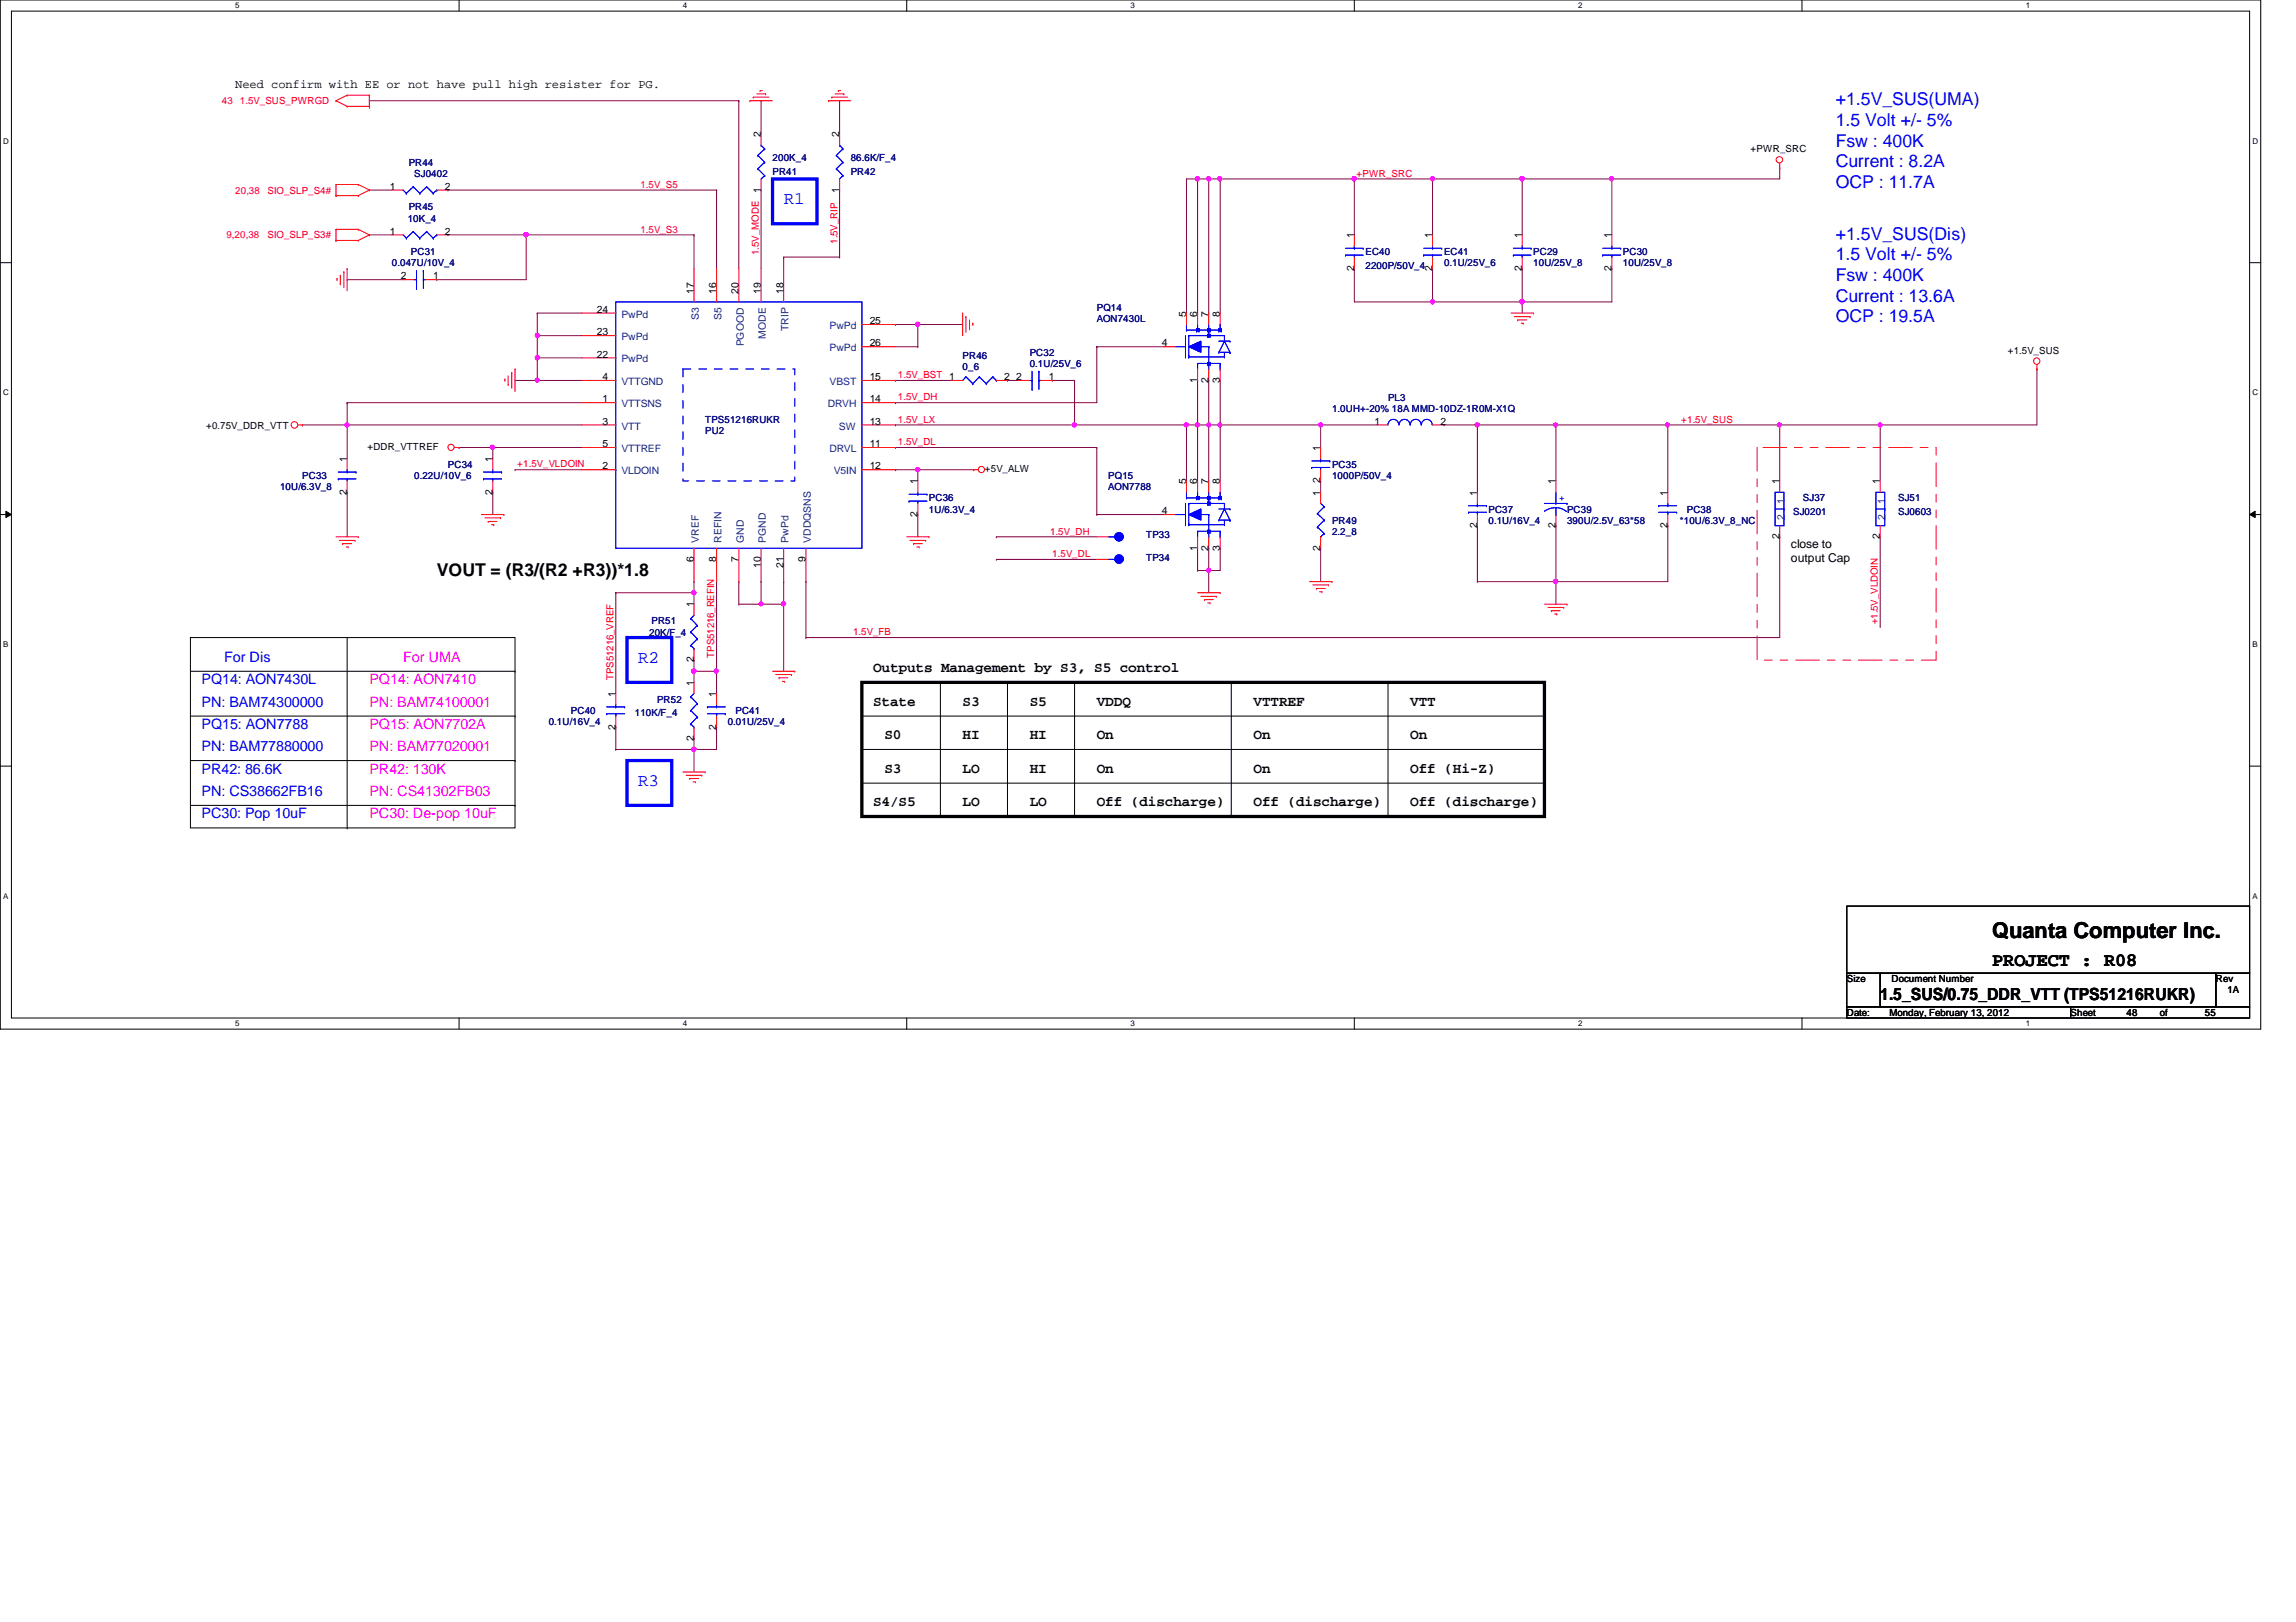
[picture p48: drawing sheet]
<svg xmlns="http://www.w3.org/2000/svg" width="297mm" height="210mm" viewBox="0 0 297 210" stroke-linecap="round" stroke-linejoin="round" font-family="sans-serif">
<defs><g id="words">
<text font-size="2.8" x="257.7" y="121.3">Quanta Computer Inc.</text>
<text font-size="2.5" x="257.7" y="125.1">PROJECT : R08</text>
<g font-size="2.3" fill="#00f">
<text x="237.5" y="13.6">+1.5V_SUS(UMA)</text>
<text x="237.5" y="16.3">1.5 Volt +/- 5%</text>
<text x="237.5" y="19">Fsw : 400K</text>
<text x="237.5" y="21.6">Current : 8.2A</text>
<text x="101.4" y="26.5">R1</text>
<text x="237.5" y="24.3">OCP : 11.7A</text>
<text x="237.5" y="31">+1.5V_SUS(Dis)</text>
<text x="237.5" y="33.7">1.5 Volt +/- 5%</text>
<text x="237.5" y="36.4">Fsw : 400K</text>
<text x="237.5" y="39">Current : 13.6A</text>
<text x="237.5" y="41.7">OCP : 19.5A</text>
<text x="82.5" y="85.8">R2</text>
<text x="82.5" y="101.8">R3</text>
</g>
<text font-size="2.3" x="56.5" y="74.5">VOUT = (R3/(R2 +R3))*1.8</text>
<text font-size="2.2" x="243.2" y="129.4">1.5_SUS/0.75_DDR_VTT (TPS51216RUKR)</text>
<g font-size="1.9" fill="#00f">
<text x="26.1" y="88.6">PQ14: AON7430L</text>
<text x="29" y="85.6">For Dis</text>
<text x="26.1" y="91.4">PN: BAM74300000</text>
<text x="26.1" y="94.4">PQ15: AON7788</text>
<text x="26.1" y="97.2">PN: BAM77880000</text>
<text x="26.1" y="100.1">PR42: 86.6K</text>
<text x="26.1" y="103">PN: CS38662FB16</text>
<text x="26.1" y="105.9">PC30: Pop 10uF</text>
</g>
<g font-size="1.9" fill="#f0f">
<text x="47.8" y="88.6">PQ14: AON7410</text>
<text x="52.2" y="85.6">For UMA</text>
<text x="47.8" y="91.4">PN: BAM74100001</text>
<text x="47.8" y="94.4">PQ15: AON7702A</text>
<text x="47.8" y="97.2">PN: BAM77020001</text>
<text x="47.8" y="100.1">PR42: 130K</text>
<text x="47.8" y="103">PN: CS41302FB03</text>
<text x="47.8" y="105.9">PC30: De-pop 10uF</text>
</g>
<g font-size="1.9">
<text x="112.9" y="87">Outputs Management by S3, S5 control</text>
<text x="112.9" y="91.3">State</text>
<text x="114.4" y="95.7">S0</text>
<text x="124.5" y="95.7">HI</text>
<text x="124.5" y="91.3">S3</text>
<text x="133.2" y="91.3">S5</text>
<text x="133.2" y="95.7">HI</text>
<text x="141.9" y="91.3">VDDQ</text>
<text x="141.9" y="95.7">On</text>
<text x="162.2" y="91.3">VTTREF</text>
<text x="162.2" y="95.7">On</text>
<text x="182.5" y="91.3">VTT</text>
<text x="182.5" y="95.7">On</text>
<text x="114.4" y="100">S3</text>
<text x="124.5" y="100">LO</text>
<text x="133.2" y="100">HI</text>
<text x="141.9" y="100">On</text>
<text x="162.2" y="100">On</text>
<text x="182.5" y="100">Off (Hi-Z)</text>
<text x="112.9" y="104.4">S4/S5</text>
<text x="124.5" y="104.4">LO</text>
<text x="133.2" y="104.4">LO</text>
<text x="141.9" y="104.4">Off (discharge)</text>
<text x="162.2" y="104.4">Off (discharge)</text>
<text x="182.5" y="104.4">Off (discharge)</text>
</g>
<g font-size="1.6">
<text x="30.4" y="11.3">Need confirm with EE or not have pull high resister for PG.</text>
<text x="231.7" y="70.9">close to</text>
<text x="231.7" y="72.7">output Cap</text>
</g>
<g font-size="1.3" fill="#f00">
<text x="28.7" y="13.5">43</text>
<text x="31" y="13.5">1.5V_SUS_PWRGD</text>
<text x="175.5" y="22.9">+PWR_SRC</text>
<text x="30.4" y="25.1">20,38</text>
<text x="34.6" y="25.1">SIO_SLP_S4#</text>
<text x="82.8" y="24.3">1.5V_S5</text>
<text x="29.3" y="30.9">9,20,38</text>
<text x="34.6" y="30.9">SIO_SLP_S3#</text>
<text x="82.8" y="30.1">1.5V_S3</text>
<text x="98.2" y="33" transform="rotate(-90 98.2 33)">1.5V_MODE</text>
<text x="108.3" y="31.5" transform="rotate(-90 108.3 31.5)">1.5V_RIP</text>
<text x="116.2" y="48.9">1.5V_BST 1</text>
<text x="116.2" y="51.8">1.5V_DH</text>
<text x="116.2" y="54.7">1.5V_LX</text>
<text x="116.2" y="57.6">1.5V_DL</text>
<text x="217.5" y="54.7">+1.5V_SUS</text>
<text x="66.9" y="60.5">+1.5V_VLDOIN</text>
<text x="135.8" y="69.2">1.5V_DH</text>
<text x="136.1" y="72.1">1.5V_DL</text>
<text x="110.4" y="82.2">1.5V_FB</text>
<text x="242.9" y="80.8" transform="rotate(-90 242.9 80.8)">+1.5V_VLDOIN</text>
<text x="79.4" y="88" transform="rotate(-90 79.4 88)">TPS51216_VREF</text>
<text x="92.4" y="85.1" transform="rotate(-90 92.4 85.1)">TPS51216_REFIN</text>
</g>
<g font-size="1.3">
<text x="98.4" y="17.8" transform="rotate(-90 98.4 17.8)">2</text>
<text x="108.6" y="17.8" transform="rotate(-90 108.6 17.8)">2</text>
<text x="226.5" y="19.7">+PWR_SRC</text>
<text x="50.4" y="24.6">1</text>
<text x="57.5" y="24.6">2</text>
<text x="98.4" y="24.9" transform="rotate(-90 98.4 24.9)">1</text>
<text x="108.6" y="24.9" transform="rotate(-90 108.6 24.9)">1</text>
<text x="50.4" y="30.4">1</text>
<text x="57.5" y="30.4">2</text>
<text x="175.2" y="35.1" transform="rotate(-90 175.2 35.1)">2</text>
<text x="175.2" y="30.8" transform="rotate(-90 175.2 30.8)">1</text>
<text x="185.3" y="35.1" transform="rotate(-90 185.3 35.1)">2</text>
<text x="185.3" y="30.8" transform="rotate(-90 185.3 30.8)">1</text>
<text x="196.9" y="35.1" transform="rotate(-90 196.9 35.1)">2</text>
<text x="196.9" y="30.8" transform="rotate(-90 196.9 30.8)">1</text>
<text x="208.5" y="35.1" transform="rotate(-90 208.5 35.1)">2</text>
<text x="208.5" y="30.8" transform="rotate(-90 208.5 30.8)">1</text>
<text x="51.9" y="36.2">2</text>
<text x="56" y="36.2">1</text>
<text x="77.2" y="40.5">24</text>
<text x="89.7" y="38.1" transform="rotate(-90 89.7 38.1)">17</text>
<text x="92.7" y="38.1" transform="rotate(-90 92.7 38.1)">16</text>
<text x="95.5" y="38.1" transform="rotate(-90 95.5 38.1)">20</text>
<text x="98.4" y="38.1" transform="rotate(-90 98.4 38.1)">19</text>
<text x="101.3" y="38.1" transform="rotate(-90 101.3 38.1)">18</text>
<text x="112.5" y="42">25</text>
<text x="153.5" y="41" transform="rotate(-90 153.5 41)">5</text>
<text x="154.9" y="41" transform="rotate(-90 154.9 41)">6</text>
<text x="156.3" y="41" transform="rotate(-90 156.3 41)">7</text>
<text x="157.8" y="41" transform="rotate(-90 157.8 41)">8</text>
<text x="77.2" y="46.3">22</text>
<text x="77.2" y="43.4">23</text>
<text x="112.5" y="44.8">26</text>
<text x="150.3" y="44.8">4</text>
<text x="259.8" y="45.8">+1.5V_SUS</text>
<text x="77.9" y="52.1">1</text>
<text x="77.9" y="49.2">4</text>
<text x="112.5" y="52.1">14</text>
<text x="112.5" y="49.2">15</text>
<text x="129.9" y="49.2">2</text>
<text x="131.5" y="49.2">2</text>
<text x="135.7" y="49.2">1</text>
<text x="154.9" y="49.5" transform="rotate(-90 154.9 49.5)">1</text>
<text x="156.3" y="49.5" transform="rotate(-90 156.3 49.5)">2</text>
<text x="157.8" y="49.5" transform="rotate(-90 157.8 49.5)">3</text>
<text x="26.7" y="55.5">+0.75V_DDR_VTT</text>
<text x="44.9" y="59.8" transform="rotate(-90 44.9 59.8)">1</text>
<text x="47.5" y="58.2">+DDR_VTTREF</text>
<text x="63.7" y="59.8" transform="rotate(-90 63.7 59.8)">1</text>
<text x="77.9" y="54.9">3</text>
<text x="77.9" y="57.9">5</text>
<text x="112.5" y="57.9">11</text>
<text x="112.5" y="54.9">13</text>
<text x="170.8" y="58.3" transform="rotate(-90 170.8 58.3)">1</text>
<text x="177.8" y="54.9">1</text>
<text x="186.3" y="54.9">2</text>
<text x="44.9" y="64" transform="rotate(-90 44.9 64)">2</text>
<text x="63.7" y="64" transform="rotate(-90 63.7 64)">2</text>
<text x="77.9" y="60.7">2</text>
<text x="112.5" y="60.7">12</text>
<text x="118.7" y="62.7" transform="rotate(-90 118.7 62.7)">1</text>
<text x="127.4" y="61.1">+5V_ALW</text>
<text x="153.5" y="62.7" transform="rotate(-90 153.5 62.7)">5</text>
<text x="154.9" y="62.7" transform="rotate(-90 154.9 62.7)">6</text>
<text x="156.3" y="62.7" transform="rotate(-90 156.3 62.7)">7</text>
<text x="157.8" y="62.7" transform="rotate(-90 157.8 62.7)">8</text>
<text x="170.8" y="64.1" transform="rotate(-90 170.8 64.1)">1</text>
<text x="170.8" y="62.6" transform="rotate(-90 170.8 62.6)">2</text>
<text x="191.1" y="64.1" transform="rotate(-90 191.1 64.1)">1</text>
<text x="201.2" y="62.7" transform="rotate(-90 201.2 62.7)">1</text>
<text x="215.7" y="64.1" transform="rotate(-90 215.7 64.1)">1</text>
<text x="230.2" y="62.7" transform="rotate(-90 230.2 62.7)">1</text>
<text x="243.2" y="62.7" transform="rotate(-90 243.2 62.7)">1</text>
<text x="118.7" y="66.9" transform="rotate(-90 118.7 66.9)">2</text>
<text x="150.3" y="66.5">4</text>
<text x="154.9" y="71.2" transform="rotate(-90 154.9 71.2)">1</text>
<text x="156.3" y="71.2" transform="rotate(-90 156.3 71.2)">2</text>
<text x="157.8" y="71.2" transform="rotate(-90 157.8 71.2)">3</text>
<text x="170.8" y="71.2" transform="rotate(-90 170.8 71.2)">2</text>
<text x="191.1" y="68.4" transform="rotate(-90 191.1 68.4)">2</text>
<text x="201.2" y="68.4" transform="rotate(-90 201.2 68.4)">2</text>
<text x="215.7" y="68.4" transform="rotate(-90 215.7 68.4)">2</text>
<text x="230.2" y="69.8" transform="rotate(-90 230.2 69.8)">2</text>
<text x="243.2" y="69.8" transform="rotate(-90 243.2 69.8)">2</text>
<text x="89.7" y="72.7" transform="rotate(-90 89.7 72.7)">6</text>
<text x="92.7" y="72.7" transform="rotate(-90 92.7 72.7)">8</text>
<text x="95.5" y="72.7" transform="rotate(-90 95.5 72.7)">7</text>
<text x="98.4" y="73.5" transform="rotate(-90 98.4 73.5)">10</text>
<text x="101.3" y="73.5" transform="rotate(-90 101.3 73.5)">21</text>
<text x="104.2" y="72.7" transform="rotate(-90 104.2 72.7)">9</text>
<text x="89.7" y="78.6" transform="rotate(-90 89.7 78.6)">1</text>
<text x="89.7" y="88.7" transform="rotate(-90 89.7 88.7)">1</text>
<text x="89.7" y="85.7" transform="rotate(-90 89.7 85.7)">2</text>
<text x="79.6" y="94.4" transform="rotate(-90 79.6 94.4)">2</text>
<text x="79.6" y="90.2" transform="rotate(-90 79.6 90.2)">1</text>
<text x="89.7" y="95.9" transform="rotate(-90 89.7 95.9)">2</text>
<text x="92.7" y="94.4" transform="rotate(-90 92.7 94.4)">2</text>
<text x="92.7" y="90.2" transform="rotate(-90 92.7 90.2)">1</text>
<text x="238.9" y="127.1">Size</text>
<text x="238.9" y="131.5">Date:</text>
<text x="244.4" y="131.5">Monday, February 13, 2012</text>
<text x="244.7" y="127.1">Document Number</text>
<text x="267.9" y="131.5">Sheet</text>
<text x="275.1" y="131.5">48</text>
<text x="279.4" y="131.5">of</text>
<text x="285.2" y="131.5">55</text>
<text x="286.7" y="127.1">Rev</text>
<text x="288.2" y="128.6">1A</text>
</g>
<g font-size="1.3" fill="#000080">
<text x="52.9" y="21.5">PR44</text>
<text x="53.6" y="22.9">SJ0402</text>
<text x="99.9" y="22.6">PR41</text>
<text x="99.9" y="20.9">200K_4</text>
<text x="110.1" y="22.6">PR42</text>
<text x="110.1" y="20.9">86.6K/F_4</text>
<text x="52.7" y="28.7">10K_4</text>
<text x="52.9" y="27.2">PR45</text>
<text x="50.7" y="34.5">0.047U/10V_4</text>
<text x="53.2" y="33">PC31</text>
<text x="176.7" y="33">EC40</text>
<text x="176.7" y="34.8">2200P/50V_4</text>
<text x="186.8" y="33">EC41</text>
<text x="186.8" y="34.5">0.1U/25V_6</text>
<text x="198.4" y="33">PC29</text>
<text x="198.4" y="34.5">10U/25V_8</text>
<text x="210" y="33">PC30</text>
<text x="210" y="34.5">10U/25V_8</text>
<text x="141.9" y="40.3">PQ14</text>
<text x="141.9" y="41.7">AON7430L</text>
<text x="124.5" y="46.5">PR46</text>
<text x="124.5" y="47.9">0_6</text>
<text x="133.2" y="46.1">PC32</text>
<text x="133.2" y="47.5">0.1U/25V_6</text>
<text x="172.3" y="53.3">1.0UH+-20% 18A MMD-10DZ-1R0M-X1Q</text>
<text x="179.6" y="51.9">PL3</text>
<text x="91.2" y="56.2">PU2</text>
<text x="91.2" y="54.7">TPS51216RUKR</text>
<text x="36.2" y="63.4">10U/6.3V_8</text>
<text x="39.1" y="62">PC33</text>
<text x="53.6" y="62">0.22U/10V_6</text>
<text x="58" y="60.5">PC34</text>
<text x="120.2" y="64.9">PC36</text>
<text x="143.4" y="62">PQ15</text>
<text x="143.4" y="63.4">AON7788</text>
<text x="172.3" y="60.5">PC35</text>
<text x="172.3" y="62">1000P/50V_4</text>
<text x="233.3" y="64.9">SJ37</text>
<text x="245.6" y="64.9">SJ51</text>
<text x="120.2" y="66.3">1U/6.3V_4</text>
<text x="148.3" y="69.6">TP33</text>
<text x="172.3" y="67.8">PR49</text>
<text x="172.3" y="69.2">2.2_8</text>
<text x="192.6" y="66.3">PC37</text>
<text x="192.6" y="67.8">0.1U/16V_4</text>
<text x="202.7" y="66.3">PC39</text>
<text x="202.7" y="67.8">390U/2.5V_63*58</text>
<text x="217.3" y="67.8">*10U/6.3V_8_NC</text>
<text x="218.2" y="66.3">PC38</text>
<text x="232" y="66.6">SJ0201</text>
<text x="245.6" y="66.6">SJ0603</text>
<text x="148.3" y="72.6">TP34</text>
<text x="84" y="82.3">20K/F_4</text>
<text x="84.3" y="80.8">PR51</text>
<text x="71" y="93.9">0.1U/16V_4</text>
<text x="73.9" y="92.4">PC40</text>
<text x="82.1" y="92.7">110K/F_4</text>
<text x="85" y="90.9">PR52</text>
<text x="94.1" y="93.9">0.01U/25V_4</text>
<text x="95.2" y="92.4">PC41</text>
</g>
<g font-size="1.3" fill="#004080">
<text x="80.4" y="41.1">PwPd</text>
<text x="90.4" y="41.4" transform="rotate(-90 90.4 41.4)">S3</text>
<text x="93.3" y="41.4" transform="rotate(-90 93.3 41.4)">S5</text>
<text x="80.4" y="46.9">PwPd</text>
<text x="80.4" y="44">PwPd</text>
<text x="96.2" y="44.8" transform="rotate(-90 96.2 44.8)">PGOOD</text>
<text x="99.1" y="43.8" transform="rotate(-90 99.1 43.8)">MODE</text>
<text x="102" y="42.8" transform="rotate(-90 102 42.8)">TRIP</text>
<text x="107.3" y="42.6">PwPd</text>
<text x="107.3" y="45.5">PwPd</text>
<text x="80.4" y="52.7">VTTSNS</text>
<text x="80.4" y="49.8">VTTGND</text>
<text x="107.1" y="52.7">DRVH</text>
<text x="107.3" y="49.8">VBST</text>
<text x="80.4" y="55.6">VTT</text>
<text x="80.4" y="58.5">VTTREF</text>
<text x="107.3" y="58.5">DRVL</text>
<text x="108.5" y="55.6">SW</text>
<text x="80.4" y="61.4">VLDOIN</text>
<text x="107.9" y="61.4">V5IN</text>
<text x="230.9" y="65.2" transform="rotate(-90 230.9 65.2)">1</text>
<text x="243.9" y="65.2" transform="rotate(-90 243.9 65.2)">1</text>
<text x="90.4" y="70.2" transform="rotate(-90 90.4 70.2)">VREF</text>
<text x="93.3" y="70.2" transform="rotate(-90 93.3 70.2)">REFIN</text>
<text x="96.2" y="70.2" transform="rotate(-90 96.2 70.2)">GND</text>
<text x="99.1" y="70.2" transform="rotate(-90 99.1 70.2)">PGND</text>
<text x="102" y="70.2" transform="rotate(-90 102 70.2)">PwPd</text>
<text x="104.9" y="70.2" transform="rotate(-90 104.9 70.2)">VDDQSNS</text>
<text x="230.9" y="67.3" transform="rotate(-90 230.9 67.3)">2</text>
<text x="243.9" y="67.3" transform="rotate(-90 243.9 67.3)">2</text>
</g>
<text font-size="1.3" fill="#00f" x="201.7" y="64.8">+</text>
<g font-size="1">
<text x="30.4" y="1.1">5</text>
<text x="88.3" y="1.1">4</text>
<text x="146.3" y="1.1">3</text>
<text x="204.2" y="1.1">2</text>
<text x="262.1" y="1.1">1</text>
<text x=".4" y="18.6">D</text>
<text x="291.4" y="18.6">D</text>
<text x=".4" y="51.1">C</text>
<text x="291.4" y="51.1">C</text>
<text x=".4" y="83.7">B</text>
<text x="291.4" y="83.7">B</text>
<text x=".4" y="116.3">A</text>
<text x="291.4" y="116.3">A</text>
<text x="30.4" y="132.8">5</text>
<text x="88.3" y="132.8">4</text>
<text x="146.3" y="132.8">3</text>
<text x="204.2" y="132.8">2</text>
<text x="262.1" y="132.8">1</text>
</g>
</g></defs>
<path d="M0 0h292.5v133.2h-292.5zM1.5 1.4h289.5v130.3h-289.5z" fill="none" stroke="#000" stroke-width=".13"/>
<g fill="#fff">
<path d="M30.4 .2h.6v1.1h-.6z"/>
<path d="M30.4 131.9h.6v1.2h-.6z"/>
</g>
<path d="M59.4 0v1.4M59.4 131.7v1.5" fill="none" stroke="#000" stroke-width=".13"/>
<g fill="#fff">
<path d="M88.3 .2h.6v1.1h-.6z"/>
<path d="M88.3 131.9h.6v1.2h-.6z"/>
</g>
<path d="M117.3 0v1.4M117.3 131.7v1.5" fill="none" stroke="#000" stroke-width=".13"/>
<g fill="#fff">
<path d="M146.3 .2h.5v1.1h-.5z"/>
<path d="M146.3 131.9h.5v1.2h-.5z"/>
</g>
<path d="M175.2 0v1.4M175.2 131.7v1.5" fill="none" stroke="#000" stroke-width=".13"/>
<g fill="#fff">
<path d="M204.2 .2h.5v1.1h-.5z"/>
<path d="M204.2 131.9h.5v1.2h-.5z"/>
</g>
<path d="M233.1 0v1.4M233.1 131.7v1.5" fill="none" stroke="#000" stroke-width=".13"/>
<g fill="#fff">
<path d="M262.1 .2h.5v1.1h-.5z"/>
<path d="M262.1 131.9h.5v1.2h-.5z"/>
<path d="M.4 17.7h.7v1.1h-.7z"/>
<path d="M291.4 17.7h.7v1.1h-.7z"/>
<path d="M.4 50.2h.7v1.2h-.7z"/>
<path d="M291.4 50.2h.7v1.2h-.7z"/>
</g>
<path d="M0 34h1.5M291 34h1.5" fill="none" stroke="#000" stroke-width=".13"/>
<g fill="#fff">
<path d="M.4 82.8h.7v1.2h-.7z"/>
<path d="M291.4 82.8h.7v1.2h-.7z"/>
</g>
<path d="M0 66.6h1.5M.8 66.2l.7 .4-.7 .4zM291 66.6l.8-.4v.8zM291 66.6h1.5" fill="none" stroke="#000" stroke-width=".13"/>
<path d="M.8 66.2l.7 .4-.7 .4zM291 66.6l.8-.4v.8z" fill="#000"/>
<g fill="#fff">
<path d="M.4 115.4h.7v1.1h-.7z"/>
<path d="M291.4 115.4h.7v1.1h-.7z"/>
</g>
<path d="M0 99.1h1.5M291 99.1h1.5" fill="none" stroke="#000" stroke-width=".13"/>
<path d="M153.5 55h.1M153.5 55h1.4M79.7 94.1h.1M79.7 94.1v2.9M89.8 97h.1M89.8 97h2.9" fill="none" stroke="#800040" stroke-width=".13"/>
<circle cx="153.5" cy="55" r=".27" fill="#f0f"/>
<circle cx="153.5" cy="55" r=".27" fill="none" stroke="#f0f" stroke-width=".13"/>
<path d="M47.8 13h.1M47.8 13h47.8M101.4 78.2h.1M101.4 78.2v8.7" fill="none" stroke="#800040" stroke-width=".13"/>
<circle cx="101.4" cy="78.1" r=".27" fill="#f0f"/>
<circle cx="101.4" cy="78.1" r=".27" fill="none" stroke="#f0f" stroke-width=".13"/>
<g fill="none" stroke="#800040" stroke-width=".13">
<path d="M58 24.6h.1M58 24.6h34.7M92.7 24.6h.1M92.7 24.6v10.2M98.5 24.6h.1M98.5 24.6v10.2M39.1 55h.1M39.1 55h36.2M44.9 55h.1M44.9 52.1h.1M44.9 52.1h30.4M44.9 52.1v7.3"/>
<path d="M69.5 49.2h.1M69.5 49.2h5.8M115.9 49.2h.1M115.9 52.1h.1M115.9 49.2h7.2M115.9 52.1h26M44.9 63.7h.1M44.9 63.7v5.8M95.6 75.3h.1M95.6 75.3v2.9M98.5 75.3h.1M98.5 75.3v2.9"/>
</g>
<circle cx="44.9" cy="55" r=".27" fill="#f0f"/>
<circle cx="44.9" cy="55" r=".27" fill="none" stroke="#f0f" stroke-width=".13"/>
<g fill="none" stroke="#800040" stroke-width=".13">
<path d="M101.4 33.3h.1M101.4 33.3v1.5M101.4 33.3h7.2M108.6 33.3h.1M108.6 24.6h.1M108.6 24.6v8.7M157.9 23.2h.1M157.9 23.2h17.3M141.9 44.9h.1M141.9 44.9v7.2M141.9 44.9h8.7M156.4 55h.1"/>
<path d="M156.4 55h14.5M157.9 55h.1M66.6 60.8h.1M66.6 60.8h8.7M154.9 73.8h.1M154.9 73.8h1.5"/>
</g>
<circle cx="157.8" cy="55" r=".26" fill="#f0f"/>
<circle cx="157.8" cy="55" r=".26" fill="none" stroke="#f0f" stroke-width=".13"/>
<path d="M79.7 97h.1M79.7 97h10.1" fill="none" stroke="#800040" stroke-width=".13"/>
<circle cx="89.8" cy="97" r=".29" fill="#f0f"/>
<circle cx="89.8" cy="97" r=".29" fill="none" stroke="#f0f" stroke-width=".13"/>
<g fill="none" stroke="#800040" stroke-width=".13">
<path d="M98.5 13h.1M98.5 13v4.4M108.6 13h.1M108.6 13v4.4M44.9 36.2h.1M44.9 36.2h7.3M47.8 30.4h.1M47.8 30.4h2.9M56.5 36.2h.1M58 30.4h.1M58 30.4h10.1M68.1 30.4h.1"/>
<path d="M68.1 30.4v5.8h-11.6M115.9 55h.1M115.9 57.9h.1M115.9 55h23.1M115.9 57.9h26M141.9 57.9h.1M141.9 57.9v8.7M89.8 75.3h.1M89.8 75.3v1.4M95.6 78.2h.1M95.6 78.2h2.9M101.4 75.3h.1"/>
<path d="M101.4 75.3v2.9M141.9 66.6h.1M141.9 66.6h8.7M156.4 71h.1M156.4 71v2.8M157.9 71h.1M157.9 71v2.8"/>
</g>
<circle cx="68" cy="30.4" r=".29" fill="#f0f"/>
<circle cx="68" cy="30.4" r=".29" fill="none" stroke="#f0f" stroke-width=".13"/>
<path d="M47.8 24.6h.1M47.8 24.6h2.9M68.1 30.4h.1M68.1 30.4h21.7M89.8 76.7h.1M89.8 76.7v1.5" fill="none" stroke="#800040" stroke-width=".13"/>
<circle cx="89.8" cy="76.7" r=".27" fill="#f0f"/>
<circle cx="89.8" cy="76.7" r=".27" fill="none" stroke="#f0f" stroke-width=".13"/>
<path d="M230.2 55h.1M230.2 55v7.2" fill="none" stroke="#800040" stroke-width=".13"/>
<circle cx="230.2" cy="55" r=".26" fill="#f0f"/>
<circle cx="230.2" cy="55" r=".26" fill="none" stroke="#f0f" stroke-width=".13"/>
<path d="M98.5 78.2h.1M98.5 78.2h2.9M115.9 60.8h.1M115.9 60.8h2.8M118.7 60.8h.1M118.7 66.6h.1M118.7 60.8v1.4M118.7 66.6v2.9" fill="none" stroke="#800040" stroke-width=".13"/>
<circle cx="98.5" cy="78.1" r=".26" fill="#f0f"/>
<circle cx="98.5" cy="78.1" r=".26" fill="none" stroke="#f0f" stroke-width=".13"/>
<path d="M89.8 30.4h.1M89.8 30.4v4.4M79.7 76.7h.1M79.7 76.7v13M79.7 76.7h10.1M118.7 60.8h.1M118.7 60.8h7.3" fill="none" stroke="#800040" stroke-width=".13"/>
<circle cx="118.7" cy="60.8" r=".29" fill="#f0f"/>
<circle cx="118.7" cy="60.8" r=".29" fill="none" stroke="#f0f" stroke-width=".13"/>
<path d="M63.8 57.9h.1M63.8 57.9h11.5M230.2 69.5h.1M230.2 69.5v13M89.8 97h.1M89.8 97v2.9" fill="none" stroke="#800040" stroke-width=".13"/>
<circle cx="63.7" cy="57.9" r=".27" fill="#f0f"/>
<circle cx="63.7" cy="57.9" r=".27" fill="none" stroke="#f0f" stroke-width=".13"/>
<path d="M63.8 57.9h.1M63.8 57.9v1.5M63.8 63.7h.1M63.8 63.7v2.9M156.4 73.8h.1M156.4 73.8h1.5M156.4 73.8v2.9" fill="none" stroke="#800040" stroke-width=".13"/>
<circle cx="156.4" cy="73.8" r=".27" fill="#f0f"/>
<circle cx="156.4" cy="73.8" r=".27" fill="none" stroke="#f0f" stroke-width=".13"/>
<path d="M59.4 57.9h.1M59.4 57.9h4.4M156.4 49.2h.1M156.4 49.2v5.8M191.1 55h.1M191.1 55v8.7M243.2 55h.1M243.2 55h20.3M191.1 68h.1M191.1 68v7.3" fill="none" stroke="#800040" stroke-width=".13"/>
<circle cx="191.1" cy="55" r=".27" fill="#f0f"/>
<circle cx="191.1" cy="55" r=".27" fill="none" stroke="#f0f" stroke-width=".13"/>
<path d="M154.9 55h.1M154.9 55h1.5" fill="none" stroke="#800040" stroke-width=".13"/>
<circle cx="156.4" cy="55" r=".26" fill="#f0f"/>
<circle cx="156.4" cy="55" r=".26" fill="none" stroke="#f0f" stroke-width=".13"/>
<circle cx="154.9" cy="55" r=".27" fill="#f0f"/>
<circle cx="154.9" cy="55" r=".27" fill="none" stroke="#f0f" stroke-width=".13"/>
<path d="M157.9 49.2h.1M157.9 49.2v5.8M201.3 55h.1M201.3 55h14.5" fill="none" stroke="#800040" stroke-width=".13"/>
<circle cx="201.2" cy="55" r=".26" fill="#f0f"/>
<circle cx="201.2" cy="55" r=".26" fill="none" stroke="#f0f" stroke-width=".13"/>
<g fill="none" stroke="#800040" stroke-width=".13">
<path d="M175.2 34.8h.1M175.2 23.2h.1M175.2 23.2v7.2M175.2 34.8v4.3M185.3 34.8h.1M185.3 23.2h.1M185.3 23.2v7.2M185.3 34.8v4.3M196.9 34.8h.1M196.9 23.2h.1M196.9 23.2v7.2M196.9 34.8v4.3"/>
<path d="M170.9 55h.1M170.9 55v2.9M170.9 62.2h.1M170.9 62.2v1.5"/>
</g>
<circle cx="170.9" cy="55" r=".26" fill="#f0f"/>
<circle cx="170.9" cy="55" r=".26" fill="none" stroke="#f0f" stroke-width=".13"/>
<path d="M185.3 23.2h.1M185.3 23.2h11.6M196.9 39.1h.1M196.9 39.1v1.4M208.5 23.2h.1M208.5 23.2v7.2M157.9 55h.1M157.9 55v7.2M170.9 71h.1M170.9 71v4.3" fill="none" stroke="#800040" stroke-width=".13"/>
<circle cx="185.3" cy="23.1" r=".27" fill="#f0f"/>
<circle cx="185.3" cy="23.1" r=".27" fill="none" stroke="#f0f" stroke-width=".13"/>
<path d="M175.2 23.2h.1M175.2 23.2h10.1" fill="none" stroke="#800040" stroke-width=".13"/>
<circle cx="175.2" cy="23.1" r=".29" fill="#f0f"/>
<circle cx="175.2" cy="23.1" r=".29" fill="none" stroke="#f0f" stroke-width=".13"/>
<path d="M196.9 23.2h.1M196.9 23.2h11.6M154.9 71h.1M154.9 71v2.8" fill="none" stroke="#800040" stroke-width=".13"/>
<circle cx="196.9" cy="23.1" r=".29" fill="#f0f"/>
<circle cx="196.9" cy="23.1" r=".29" fill="none" stroke="#f0f" stroke-width=".13"/>
<path d="M208.5 23.2h.1M208.5 23.2h21.7M154.9 49.2h.1M154.9 49.2v5.8M263.5 47.8h.1M263.5 47.8v7.2" fill="none" stroke="#800040" stroke-width=".13"/>
<circle cx="208.5" cy="23.1" r=".27" fill="#f0f"/>
<circle cx="208.5" cy="23.1" r=".27" fill="none" stroke="#f0f" stroke-width=".13"/>
<g fill="none" stroke="#800040" stroke-width=".13">
<path d="M95.6 13h.1M95.6 13v21.8M230.2 21.7h.1M230.2 21.7v1.5M130.3 49.2h.1M130.3 49.2h1.5M136.1 49.2h.1M136.1 49.2h2.9M139 49.2h.1M139 49.2v5.8M170.9 55h.1M170.9 55h7.2"/>
<path d="M104.3 75.3h.1M104.3 75.3v7.2M89.8 95.5h.1M89.8 86.9h.1M89.8 86.9v1.4M89.8 95.5v1.5M89.8 86.9h2.9M92.7 86.9h.1M92.7 94.1h.1M92.7 86.9v2.8M92.7 94.1v2.9M104.3 82.5h.1"/>
<path d="M104.3 82.5h125.9"/>
</g>
<circle cx="89.8" cy="86.8" r=".29" fill="#f0f"/>
<circle cx="89.8" cy="86.8" r=".29" fill="none" stroke="#f0f" stroke-width=".13"/>
<path d="M92.7 75.3h.1M92.7 75.3v11.6M89.8 85.4h.1M89.8 85.4v1.5" fill="none" stroke="#800040" stroke-width=".13"/>
<circle cx="92.6" cy="86.8" r=".27" fill="#f0f"/>
<circle cx="92.6" cy="86.8" r=".27" fill="none" stroke="#f0f" stroke-width=".13"/>
<path d="M215.8 55h.1M215.8 55h14.4" fill="none" stroke="#800040" stroke-width=".13"/>
<circle cx="215.7" cy="55" r=".26" fill="#f0f"/>
<circle cx="215.7" cy="55" r=".26" fill="none" stroke="#f0f" stroke-width=".13"/>
<path d="M186.8 55h.1M186.8 55h4.3M215.8 55h.1M215.8 55v8.7M128.9 69.5h.1M128.9 72.4h.1M128.9 69.5h13M128.9 72.4h13M201.3 75.3h.1M201.3 75.3v2.9" fill="none" stroke="#800040" stroke-width=".13"/>
<circle cx="201.2" cy="75.2" r=".27" fill="#f0f"/>
<circle cx="201.2" cy="75.2" r=".27" fill="none" stroke="#f0f" stroke-width=".13"/>
<path d="M175.2 39.1h10.1M185.3 39.1h.1M201.3 75.3h.1M215.8 68h.1M215.8 68v7.3h-14.5" fill="none" stroke="#800040" stroke-width=".13"/>
<circle cx="185.3" cy="39" r=".27" fill="#f0f"/>
<circle cx="185.3" cy="39" r=".27" fill="none" stroke="#f0f" stroke-width=".13"/>
<path d="M185.3 39.1h11.6M196.9 39.1h.1M208.5 34.8h.1M208.5 34.8v4.3" fill="none" stroke="#800040" stroke-width=".13"/>
<circle cx="196.9" cy="39" r=".29" fill="#f0f"/>
<circle cx="196.9" cy="39" r=".29" fill="none" stroke="#f0f" stroke-width=".13"/>
<path d="M153.5 23.2v17.3M154.9 23.2v17.3M156.4 23.2h.1M156.4 23.2h1.5M196.9 39.1h.1M196.9 39.1h11.6M153.5 40.5h.1M154.9 40.5h.1" fill="none" stroke="#800040" stroke-width=".13"/>
<circle cx="154.9" cy="23.1" r=".29" fill="#f0f"/>
<circle cx="154.9" cy="23.1" r=".29" fill="none" stroke="#f0f" stroke-width=".13"/>
<path d="M153.5 23.2h.1M153.5 23.2h1.4M156.4 23.2v17.3M156.4 40.5h.1" fill="none" stroke="#800040" stroke-width=".13"/>
<circle cx="156.4" cy="23.1" r=".27" fill="#f0f"/>
<circle cx="156.4" cy="23.1" r=".27" fill="none" stroke="#f0f" stroke-width=".13"/>
<path d="M157.9 23.2h.1M157.9 23.2v17.3" fill="none" stroke="#800040" stroke-width=".13"/>
<circle cx="157.8" cy="23.1" r=".27" fill="#f0f"/>
<circle cx="157.8" cy="23.1" r=".27" fill="none" stroke="#f0f" stroke-width=".13"/>
<path d="M154.9 23.2h.1M154.9 23.2h1.5M139 55h.1M139 55h14.5M153.5 55h.1M153.5 55v7.2" fill="none" stroke="#800040" stroke-width=".13"/>
<circle cx="139" cy="55" r=".27" fill="#f0f"/>
<circle cx="139" cy="55" r=".27" fill="none" stroke="#f0f" stroke-width=".13"/>
<path d="M154.9 55h.1M154.9 55v7.2M156.4 55h.1M156.4 55v7.2M191.1 55h.1M191.1 55h10.2M201.3 55h.1M201.3 55v7.2M201.3 68h.1M201.3 68v7.3" fill="none" stroke="#800040" stroke-width=".13"/>
<circle cx="201.2" cy="75.2" r=".27" fill="#f0f"/>
<circle cx="201.2" cy="75.2" r=".27" fill="none" stroke="#f0f" stroke-width=".13"/>
<path d="M243.2 55h.1M243.2 55v7.2M191.1 75.3h.1M191.1 75.3h10.2" fill="none" stroke="#800040" stroke-width=".13"/>
<circle cx="243.2" cy="55" r=".26" fill="#f0f"/>
<circle cx="243.2" cy="55" r=".26" fill="none" stroke="#f0f" stroke-width=".13"/>
<path d="M118.7 42h.1M118.7 42h5.8M230.2 55h.1M230.2 55h13M243.2 69.5v11.6M243.2 81.1h.1" fill="none" stroke="#800040" stroke-width=".13"/>
<circle cx="118.7" cy="41.9" r=".27" fill="#f0f"/>
<circle cx="118.7" cy="41.9" r=".27" fill="none" stroke="#f0f" stroke-width=".13"/>
<path d="M69.5 40.5h.1M69.5 43.4h.1M69.5 40.5h5.8M69.5 40.5v2.9M115.9 42h.1M115.9 44.9h2.8M115.9 42h2.8M118.7 44.9h.1M118.7 42h.1M118.7 42v2.9" fill="none" stroke="#800040" stroke-width=".13"/>
<circle cx="69.5" cy="43.4" r=".27" fill="#f0f"/>
<circle cx="69.5" cy="43.4" r=".27" fill="none" stroke="#f0f" stroke-width=".13"/>
<path d="M69.5 43.4h.1M69.5 46.3h.1M69.5 43.4h5.8M69.5 43.4v2.9" fill="none" stroke="#800040" stroke-width=".13"/>
<circle cx="69.5" cy="46.3" r=".27" fill="#f0f"/>
<circle cx="69.5" cy="46.3" r=".27" fill="none" stroke="#f0f" stroke-width=".13"/>
<path d="M69.5 46.3h.1M69.5 49.2h.1M69.5 46.3h5.8M69.5 46.3v2.9" fill="none" stroke="#800040" stroke-width=".13"/>
<circle cx="69.5" cy="49.2" r=".26" fill="#f0f"/>
<circle cx="69.5" cy="49.2" r=".26" fill="none" stroke="#f0f" stroke-width=".13"/>
<path d="M66.6 49.2h.1M66.6 49.2h2.9" fill="none" stroke="#800040" stroke-width=".13"/>
<g fill="none" stroke="#f00" stroke-width=".13">
<path d="M43.5 13h.1M43.5 13l1.4 .8M44.9 12.3h.1M44.9 13.8h.1M44.9 12.3h2.9M44.9 12.3l-1.4 .7M44.9 13.8h2.9M47.8 13.9h.1M47.8 13.8h.1M47.8 12.3h.1M47.8 12.3v1.6M97 13h.1"/>
<path d="M97 13h2.9M97.4 12.6h.1M97.4 12.6h2.1M97.9 12.1h1.2M98.3 11.7h.1M98.3 11.7h.3M99.1 12.1h.1M107.2 13h.1M107.2 13h2.9M107.6 12.6h.1M107.6 12.6h2M108 12.1h1.2"/>
<path d="M108.5 11.7h.1M108.5 11.7h.3M109.2 12.1h.1M43.5 29.7h.1M43.5 31.1h.1M43.5 23.9h.1M43.5 25.3h.1M43.5 29.7h2.9M43.5 31.1h2.9M43.5 23.9v1.4M43.5 29.7v1.4M43.5 23.9h2.9"/>
<path d="M43.5 25.3h2.9M43.6 36h.1M43.6 36v.3M44 36.7h.1M44 35.6v1.1M44.5 35.2h.1M44.5 35.2v2M44.9 34.8h.1M44.9 34.8v2.8M46.4 29.7h.1M46.4 31.1h.1M46.4 23.9h.1"/>
<path d="M46.4 25.3h.1M46.4 29.7l1.4 .7-1.4 .7M46.4 23.9l1.4 .7-1.4 .7M89.8 34.8v4.3M92.7 34.8v4.3M95.6 34.8v4.3M98.5 34.8v4.3M101.4 34.8v4.3M208.5 30.4v1.4M208.5 33.3v1.5M230.2 21.7h.1M230.2 21.1v.6"/>
<path d="M38.6 55h.5M39.1 55h.1M44.9 59.4v1.4M58.8 57.9h.6M59.4 57.9h.1M65.3 49.1h.1M65.3 49.1v.3M65.7 49.8h.1M65.7 48.6v1.2M66.2 48.2h.1M66.2 48.2v2M66.6 47.8h.1"/>
<path d="M66.6 47.8v2.9M75.3 55h4.4M75.3 40.5h4.4M75.3 57.9h4.4M75.3 52.1h4.4M75.3 49.2h4.4M75.3 46.3h4.4M75.3 43.4h4.4M111.5 55h4.4M111.5 57.9h4.4M111.5 52.1h4.4M111.5 49.2h4.4"/>
<path d="M111.5 42h4.4M111.5 44.9h4.4M124.5 40.5h.1M124.5 40.5v2.9M125 41h.1M125 41v2M125.4 42.5h.1M125.4 41.4v1.1M125.9 41.8h.1M125.9 41.8v.3M195.5 40.5h2.9M195.9 41h2"/>
<path d="M196.3 41.4h.1M196.3 41.4h1.2M196.8 41.8h.3M197.1 41.8h.1M197.9 41h.1M198.4 40.5h.1M263.5 47.8h.1M263.5 47.2v.6M43.5 69.5h2.9M43.9 69.9h2M44.3 70.4h.1M44.3 70.4h1.2"/>
<path d="M44.8 70.8h.2M44.9 62.2v1.5M45 70.8h.1M45.9 69.9h.1M46.4 69.5h.1M62.3 66.6h2.9M62.7 67h2.1M63.2 67.5h.1M63.2 67.5h1.1M63.6 67.9h.3M63.9 67.9h.1M64.8 67h.1"/>
<path d="M65.2 66.6h.1M75.3 60.8h4.4M89.8 71v4.3M92.7 71v4.3M95.6 71v4.3M98.5 71v4.3M101.4 71v4.3M104.3 71v4.3M111.5 60.8h4.4M117.3 69.5h2.9M117.7 69.9h2.1M118.2 70.4h.1"/>
<path d="M118.2 70.4h1.1M118.6 70.8h.3M118.9 70.8h.1M119.8 69.9h.1M120.2 69.5h.1M126 60.8h.1M126 60.8h.6M154.9 76.7h3M155.4 77.2h2M155.8 77.6h.1M155.8 77.6h1.2M156.2 78h.3"/>
<path d="M156.5 78h.1M157.4 77.2h.1M157.9 76.7h.1M169.4 75.3h2.9M169.8 75.7h2.1M170.3 76.2h.1M170.3 76.2h1.1M170.7 76.6h.3M171 76.6h.1M171.9 75.7h.1M172.3 75.3h.1M199.8 78.2h2.9"/>
<path d="M200.3 78.6h2M200.7 79h.1M200.7 79h1.1M201.1 79.5h.3M201.4 79.5h.1M202.3 78.6h.1M202.7 78.2h.1M88.3 99.9h2.9M91.2 99.9h.1M92.7 89.7v1.5M92.7 92.7v1.4M99.9 86.9h2.9"/>
<path d="M100.4 87.3h2M100.8 87.7h.1M100.8 87.7h1.1M101.2 88.2h.3M101.5 88.2h.1M102.4 87.3h.1M102.8 86.9h.1M88.8 100.3h2M89.2 100.8h.1M89.2 100.8h1.2M89.7 101.2h.3M90 101.2h.1"/>
<path d="M90.8 100.3h.1"/>
<circle cx="230.2" cy="20.7" r=".42"/>
<circle cx="38.1" cy="55" r=".43"/>
<circle cx="58.4" cy="57.9" r=".4"/>
<circle cx="263.5" cy="46.7" r=".42"/>
<circle cx="127" cy="60.8" r=".4"/>
</g>
<g fill="none" stroke="#000" stroke-width=".13">
<path d="M24.6 82.5h42v24.6h-42zM24.6 92.7h42M24.6 86.9h42M24.6 98.4h42M44.9 82.5v24.6M66.6 86.9h.1M66.6 92.7h.1M66.6 98.4h.1M111.5 92.7h88.3M111.5 97h88.3M121.7 88.3v17.4M130.3 88.3v17.4"/>
<path d="M139 88.3v17.4M159.3 88.3v17.4M179.6 88.3v17.4M199.8 92.7h.1M199.8 97h.1M24.6 104.2h42M44.9 107.1h.1M66.6 104.2h.1M111.5 101.3h88.3M121.7 105.7h.1M130.3 105.7h.1M139 105.7h.1"/>
<path d="M159.3 105.7h.1M179.6 105.7h.1M199.8 101.3h.1M238.9 117.3h52.1v8.6h-52.1zM238.9 125.9h4.3v4.4h-4.3zM238.9 130.3h29v1.4h-29zM243.2 125.9h43.5v4.4h-43.5zM267.9 130.3h23.1v1.4h-23.1zM286.7 125.9h4.3v4.4h-4.3z"/>
</g>
<path d="M111.5 88.3h88.3v17.4h-88.3z" fill="none" stroke="#000" stroke-width=".42"/>
<path d="M99.9 23.2h5.8v5.8h-5.8zM81.1 82.5h5.8v5.8h-5.8zM81.1 98.4h5.8v5.8h-5.8z" fill="none" stroke="#00f" stroke-width=".42"/>
<path d="M227.3 57.9h23.2v27.5h-23.2z" fill="none" stroke="#f00" stroke-width=".13" stroke-dasharray="3 1 1 1 1 1"/>
<g fill="none" stroke="#00f" stroke-width=".13">
<path d="M79.7 39.1h31.8v31.9h-31.8zM207.3 33h.1M207.3 33h2.4M207.3 32.1h2.4M208.5 32.1h.1M208.5 33h.1M208.5 31.8v.3M208.5 33v.3M209.7 32.1h.1M43.8 62h.1M43.8 62h2.3M43.8 61.1h2.3"/>
<path d="M44.9 61.1h.1M44.9 62h.1M44.9 60.8v.3M44.9 62v.2M46.1 61.1h.1M91.5 91.5h.1M91.5 92.4h2.3M91.5 91.5h2.3M92.7 91.5h.1M92.7 92.4h.1M92.7 91.2v.3M92.7 92.4v.3"/>
<path d="M93.8 92.4h.1"/>
</g>
<path d="M88.3 47.8h14.5v14.4h-14.5z" fill="none" stroke="#fff" stroke-width=".13" stroke-dasharray="1 1 1 1 1 1 1 1"/>
<path d="M88.3 47.8h14.5v14.4h-14.5z" fill="none" stroke="#00f" stroke-width=".13" stroke-dasharray="1 1 1 1 1 1 1 1"/>
<path d="M153.8 44.9l1.6-.7v1.4z" fill="#00f"/>
<g fill="none" stroke="#00f" stroke-width=".13">
<path d="M152.1 44.9h1.3M153.4 44.9h.1M153.4 46h.1M153.4 46.2h.1M153.4 43.4v2.8M153.5 42.7h.1M153.5 42v.7M153.5 42.7h4.4M153.8 44.9l1.6-.7v1.4zM153.8 43.4h.1M153.8 46.2h.1M153.8 43.4v2.8"/>
<path d="M153.8 43.4h4.6M153.8 46.2h4.6M154.8 42.5h.1M154.8 42.8h.1M154.8 42.5h.3M154.8 42.8h.3M154.8 42.5v.3M154.9 42.7h.1M154.9 47h.1M154.9 42v.7M154.9 47v.8M154.9 47h3"/>
<path d="M155.1 42.7h.1M155.1 42.5h.1M155.1 42.8h.1M155.1 42.5v.3M155.4 44.9h1M156.2 42.5h.1M156.2 42.8h.1M156.2 43.3h.1M156.2 43.6h.1M156.2 46.9h.1M156.2 47.2h.1M156.2 42.5h.3"/>
<path d="M156.2 42.8h.3M156.2 42.5v.3M156.2 43.3v.3M156.2 46.9v.3M156.2 43.6h.3M156.2 43.3h.3M156.2 46.9h.3M156.2 47.2h.3M156.4 42.7h.1M156.4 42.8h.1M156.4 44.9h.1M156.4 43.4h.1"/>
<path d="M156.4 43.6h.1M156.4 46.9h.1M156.4 47h.1M156.4 47.8h.1M156.4 42v1.4M156.4 44.9v2.9M156.5 42.8h.1M156.5 42.5h.1M156.5 43.6h.1M156.5 43.3h.1M156.5 47.2h.1M156.5 46.9h.1"/>
<path d="M156.5 42.5v.3M156.5 43.3v.3M156.5 46.9v.3M157.7 42.8h.1M157.7 42.5h.1M157.7 45.6h.1M157.7 42.5h.3M157.7 42.8h.3M157.7 42.5v.3M157.7 44.2h1.4M157.9 42.5h.1M157.9 47h.1"/>
<path d="M157.9 47.8h.1M157.9 42.7h.1M157.9 42h.1M157.9 42v.7M157.9 47v.8M157.9 45.6h1.2M158 42.5h.1M158 42.7h.1M158 42.8h.1M158 42.5v.3M158.4 43.4h.1M158.4 44.2h.1"/>
<path d="M158.4 46.2h.1M158.4 43.4v.8M158.4 45.6v.6M158.4 44.2l-.7 1.4M158.4 44.2l.7 1.4M159.1 44.2h.1M159.1 45.6h.1"/>
</g>
<path d="M153.8 44.9l1.6-.7v1.4z" fill="#00f"/>
<g fill="none" stroke="#00f" stroke-width=".13">
<path d="M195.8 33h.1M195.8 33h2.3M195.8 32.1h2.3M196.9 32.1h.1M196.9 33h.1M196.9 31.8v.3M196.9 33v.3M198.1 32.1h.1M152.1 44.9h1.3M153.4 44.9h.1M153.4 46h.1M153.4 46.2h.1"/>
<path d="M153.4 43.4v2.8M153.5 42.7h.1M153.5 42v.7M153.5 42.7h4.4M153.8 44.9l1.6-.7v1.4zM153.8 43.4h.1M153.8 46.2h.1M153.8 43.4v2.8M153.8 43.4h4.6M153.8 46.2h4.6M154.8 42.5h.1M154.8 42.8h.1"/>
<path d="M154.8 42.5h.3M154.8 42.8h.3M154.8 42.5v.3M154.9 42.7h.1M154.9 47h.1M154.9 42v.7M154.9 47v.8M154.9 47h3M155.1 42.7h.1M155.1 42.5h.1M155.1 42.8h.1M155.1 42.5v.3"/>
<path d="M155.4 44.9h1M156.2 42.5h.1M156.2 42.8h.1M156.2 43.3h.1M156.2 43.6h.1M156.2 46.9h.1M156.2 47.2h.1M156.2 42.5h.3M156.2 42.8h.3M156.2 42.5v.3M156.2 43.3v.3M156.2 46.9v.3"/>
<path d="M156.2 43.6h.3M156.2 43.3h.3M156.2 46.9h.3M156.2 47.2h.3M156.4 42.7h.1M156.4 42.8h.1M156.4 44.9h.1M156.4 43.4h.1M156.4 43.6h.1M156.4 46.9h.1M156.4 47h.1M156.4 47.8h.1"/>
<path d="M156.4 42v1.4M156.4 44.9v2.9M156.5 42.8h.1M156.5 42.5h.1M156.5 43.6h.1M156.5 43.3h.1M156.5 47.2h.1M156.5 46.9h.1M156.5 42.5v.3M156.5 43.3v.3M156.5 46.9v.3M157.7 42.8h.1"/>
<path d="M157.7 42.5h.1M157.7 45.6h.1M157.7 42.5h.3M157.7 42.8h.3M157.7 42.5v.3M157.7 44.2h1.4M157.9 42.5h.1M157.9 47h.1M157.9 47.8h.1M157.9 42.7h.1M157.9 42h.1M157.9 42v.7"/>
<path d="M157.9 47v.8M157.9 45.6h1.2M158 42.5h.1M158 42.7h.1M158 42.8h.1M158 42.5v.3M158.4 43.4h.1M158.4 44.2h.1M158.4 46.2h.1M158.4 43.4v.8M158.4 45.6v.6M158.4 44.2l-.7 1.4"/>
<path d="M158.4 44.2l.7 1.4M159.1 44.2h.1M159.1 45.6h.1M242.7 63.7h1.1v4.3h-1.1zM242.7 65.9h1.1M243.8 65.9h.1M89.4 90.2h.1M89.4 91.9h.1M89.4 93.7h.1M89.4 90.2l.8 .9M89.4 91.9l.8 .9M89.4 93.7l.4 .4"/>
<path d="M89.8 94.1h.1M89.8 89.7l-.4 .5M90.2 91.1h.1M90.2 92.8h.1M90.2 91.1l-.8 .8M90.2 92.8l-.8 .9"/>
</g>
<g fill="none" stroke="#f00" stroke-width=".13">
<path d="M196.9 30.4v1.4M196.9 33.3v1.5M150.6 44.9h1.5M153.5 40.5v1.5M154.9 40.5v1.5M154.9 47.8v1.4M156.4 40.5v1.5M156.4 47.8v1.4M157.9 40.5v1.5M157.9 47.8v1.4M243.2 62.2v1.5M243.2 68v1.5"/>
<path d="M89.8 88.3v1.4M89.8 94.1v1.4"/>
</g>
<circle cx="144.8" cy="72.3" r=".56" fill="#00f"/>
<g fill="none" stroke="#00f" stroke-width=".13">
<path d="M143.4 72.4h.8M144.2 72.4h.1"/>
<circle cx="144.8" cy="72.3" r=".56"/>
</g>
<circle cx="144.8" cy="72.3" r=".56" fill="#00f"/>
<g fill="none" stroke="#00f" stroke-width=".13">
<path d="M169.7 59.6h2.3M170.9 59.6h.1M170.9 59.4v.2M172 59.6h.1M143.4 72.4h.8M144.2 72.4h.1M169.7 60.5h.1M169.7 60.5h2.3M170.9 60.5h.1M170.9 60.5v.3M199.8 65.2h2.9M201.3 66.6h.1"/>
<path d="M201.3 65.2h.1M201.3 65.7a2.19 2.19 0 0 1 1.4 .5M201.3 65.7h-.1a2.44 2.44 0 0 0-1.4 .5M201.3 63.7v1.5M201.3 65.7v.9M202.7 65.2h.1M78.5 92.4h.1M78.5 92.4h2.3M78.5 91.5h2.3M79.7 91.5h.1M79.7 92.4h.1M79.7 91.2v.3"/>
<path d="M79.7 92.4v.3M80.8 91.5h.1"/>
<circle cx="144.8" cy="72.3" r=".56"/>
</g>
<path d="M170.9 57.9v1.5M141.9 72.4h1.5M170.9 60.8v1.4M201.3 62.2v1.5M201.3 66.6v1.4M79.7 89.7v1.5M79.7 92.7v1.4" fill="none" stroke="#f00" stroke-width=".13"/>
<circle cx="144.8" cy="69.5" r=".56" fill="#00f"/>
<g fill="none" stroke="#00f" stroke-width=".13">
<path d="M143.4 69.5h.8M144.2 69.5h.1"/>
<circle cx="144.8" cy="69.5" r=".56"/>
</g>
<circle cx="144.8" cy="69.5" r=".56" fill="#00f"/>
<g fill="none" stroke="#00f" stroke-width=".13">
<path d="M98.5 18.8h.1M98.5 18.8l.4 .5M98.9 19.3h.1M98.9 19.3l-.9 .8M52.2 30.4l.4 .4M52.2 24.6l.4 .4M52.6 30.8h.1M52.6 25h.1M53.5 30h.1M53.5 24.2h.1M53.5 30l-.9 .8M53.5 30l.8 .8"/>
<path d="M53.5 24.2l-.9 .8M53.5 24.2l.8 .8M53.6 36.2h.3M53.9 37.3h.1M53.9 36.2h.1M53.9 35v2.3M54.3 30.8h.1M54.3 25h.1M54.8 36.2h.1M54.8 35h.1M54.8 36.2h.2M54.8 35v2.3"/>
<path d="M55.2 30h.1M55.2 24.2h.1M55.2 30l-.9 .8M55.2 30l.8 .8M55.2 24.2l-.9 .8M55.2 24.2l.8 .8M56 30.8h.1M56 25h.1M56.5 30.4h.1M56.5 24.6h.1M56.5 30.4l-.5 .4M56.5 24.6l-.5 .4"/>
<path d="M98 21.8h.1M98 20.1h.1M98 21.8l.9 .9M98 20.1l.9 .9M98.9 22.7h.1M98.9 21h.1M98.9 22.7l-.4 .5M98.9 21l-.9 .8M125 48.8h.1M125 48.8l-.5 .4M125 48.8l.9 .9M125.9 49.7h.1"/>
<path d="M126.7 48.8h.1M126.7 48.8l-.8 .9M126.7 48.8l.9 .9M127.6 49.7h.1M128.4 48.8h.1M128.4 48.8l-.8 .9M128.4 48.8l.5 .4M128.9 49.2h.1M133.2 49.2h.3M133.5 50.4h.1M133.5 49.2h.1M133.5 48v2.4"/>
<path d="M134.4 49.2h.1M134.4 48h.1M134.4 49.2h.3M134.4 48v2.4M179.6 55a.7 .7 0 0 1 .7-.7 .7 .7 0 0 1 .7 .7M181 55a.7 .7 0 0 1 .7-.7 .7 .7 0 0 1 .7 .7M182.5 55a.7 .7 0 0 1 .7-.7 .7 .7 0 0 1 .7 .7M183.9 55a.7 .7 0 0 1 .7-.7 .7 .7 0 0 1 .7 .7M62.6 62h.1M62.6 62h2.3M62.6 61.1h2.3M63.8 61.1h.1"/>
<path d="M63.8 62h.1M63.8 60.8v.3M63.8 62v.2M64.9 61.1h.1M89.8 79.6l-.4 .5M117.6 64.9h.1M117.6 64.9h2.3M117.6 64h2.3M118.7 64h.1M118.7 64.9h.1M118.7 63.7v.3M118.7 64.9v.3"/>
<path d="M119.9 64h.1M143.4 69.5h.8M144.2 69.5h.1M229.7 63.7h1.1v4.3h-1.1zM229.7 65.9h1.1M230.8 65.9h.1M89.4 80.1h.1M89.4 81.8h.1M89.4 83.5h.1M89.4 80.1l.8 .8M89.4 81.8l.8 .9M89.4 83.5l.4 .4"/>
<path d="M89.8 83.9h.1M90.2 80.9h.1M90.2 82.7h.1M90.2 80.9l-.8 .9M90.2 82.7l-.8 .8"/>
<circle cx="144.8" cy="69.5" r=".56"/>
</g>
<g fill="none" stroke="#f00" stroke-width=".13">
<path d="M98.5 17.4v1.4M50.7 30.4h1.5M50.7 24.6h1.5M52.2 36.2h1.4M55 36.2h1.5M56.5 30.4h1.5M56.5 24.6h1.5M98.5 23.2v1.4M63.8 59.4v1.4M123.1 49.2h1.4M128.9 49.2h1.4M131.8 49.2h1.4"/>
<path d="M134.7 49.2h1.4M178.1 55h1.5M185.3 55h1.5M63.8 62.2v1.5M89.8 78.2v1.4M118.7 62.2v1.5M118.7 65.2v1.4M141.9 69.5h1.5M230.2 62.2v1.5M230.2 68v1.5M89.8 83.9v1.5"/>
</g>
<path d="M153.8 66.6l1.6-.7v1.4z" fill="#00f"/>
<g fill="none" stroke="#00f" stroke-width=".13">
<path d="M152.1 66.6h1.3M153.4 66.6h.1M153.4 67.7h.1M153.4 67.9h.1M153.4 65.2v2.7M153.5 64.4h.1M153.5 63.7v.7M153.5 64.4h4.4M153.8 66.6l1.6-.7v1.4zM153.8 65.2h.1M153.8 67.9h.1M153.8 65.2v2.7"/>
<path d="M153.8 65.2h4.6M153.8 67.9h4.6M154.8 64.3h.1M154.8 64.6h.1M154.8 64.3h.3M154.8 64.6h.3M154.8 64.3v.3M154.9 64.4h.1M154.9 68.7h.1M154.9 63.7v.7M154.9 68.7v.8M154.9 68.7h3"/>
<path d="M155.1 64.4h.1M155.1 64.3h.1M155.1 64.6h.1M155.1 64.3v.3M155.4 66.6h1M156.2 64.3h.1M156.2 64.6h.1M156.2 65h.1M156.2 65.3h.1M156.2 68.6h.1M156.2 68.9h.1M156.2 64.3h.3"/>
<path d="M156.2 64.6h.3M156.2 64.3v.3M156.2 65v.3M156.2 68.6v.3M156.2 65.3h.3M156.2 65h.3M156.2 68.6h.3M156.2 68.9h.3M156.4 64.4h.1M156.4 64.6h.1M156.4 66.6h.1M156.4 65.2h.1"/>
<path d="M156.4 65.3h.1M156.4 68.6h.1M156.4 68.7h.1M156.4 69.5h.1M156.4 63.7v1.5M156.4 66.6v2.9M156.5 64.6h.1M156.5 64.3h.1M156.5 65.3h.1M156.5 65h.1M156.5 68.9h.1M156.5 68.6h.1"/>
<path d="M156.5 64.3v.3M156.5 65v.3M156.5 68.6v.3M157.7 64.6h.1M157.7 64.3h.1M157.7 67.3h.1M157.7 64.3h.3M157.7 64.6h.3M157.7 64.3v.3M157.7 65.9h1.4M157.9 64.3h.1M157.9 68.7h.1"/>
<path d="M157.9 69.5h.1M157.9 64.4h.1M157.9 63.7h.1M157.9 63.7v.7M157.9 68.7v.8M157.9 67.3h1.2M158 64.3h.1M158 64.4h.1M158 64.6h.1M158 64.3v.3M158.4 65.2h.1M158.4 65.9h.1"/>
<path d="M158.4 67.9h.1M158.4 65.2v.7M158.4 67.3v.6M158.4 65.9l-.7 1.4M158.4 65.9l.7 1.4M159.1 65.9h.1M159.1 67.3h.1"/>
</g>
<path d="M153.8 66.6l1.6-.7v1.4z" fill="#00f"/>
<g fill="none" stroke="#00f" stroke-width=".13">
<path d="M108.6 18.8h.1M108.6 18.8l.4 .5M109 19.3h.1M109 19.3l-.8 .8M108.2 21.8h.1M108.2 20.1h.1M108.2 21.8l.8 .9M108.2 20.1l.8 .9M109 22.7h.1M109 21h.1M109 22.7l-.4 .5M109 21l-.8 .8"/>
<path d="M174.1 33h.1M174.1 33h2.3M174.1 32.1h2.3M175.2 32.1h.1M175.2 33h.1M175.2 31.8v.3M175.2 33v.3M176.4 32.1h.1M184.2 33h.1M184.2 33h2.3M184.2 32.1h2.3M185.3 32.1h.1"/>
<path d="M185.3 33h.1M185.3 31.8v.3M185.3 33v.3M186.5 32.1h.1M152.1 66.6h1.3M153.4 66.6h.1M153.4 67.7h.1M153.4 67.9h.1M153.4 65.2v2.7M153.5 64.4h.1M153.5 63.7v.7M153.5 64.4h4.4"/>
<path d="M153.8 66.6l1.6-.7v1.4zM153.8 65.2h.1M153.8 67.9h.1M153.8 65.2v2.7M153.8 65.2h4.6M153.8 67.9h4.6M154.8 64.3h.1M154.8 64.6h.1M154.8 64.3h.3M154.8 64.6h.3M154.8 64.3v.3M154.9 64.4h.1"/>
<path d="M154.9 68.7h.1M154.9 63.7v.7M154.9 68.7v.8M154.9 68.7h3M155.1 64.4h.1M155.1 64.3h.1M155.1 64.6h.1M155.1 64.3v.3M155.4 66.6h1M156.2 64.3h.1M156.2 64.6h.1M156.2 65h.1"/>
<path d="M156.2 65.3h.1M156.2 68.6h.1M156.2 68.9h.1M156.2 64.3h.3M156.2 64.6h.3M156.2 64.3v.3M156.2 65v.3M156.2 68.6v.3M156.2 65.3h.3M156.2 65h.3M156.2 68.6h.3M156.2 68.9h.3"/>
<path d="M156.4 64.4h.1M156.4 64.6h.1M156.4 66.6h.1M156.4 65.2h.1M156.4 65.3h.1M156.4 68.6h.1M156.4 68.7h.1M156.4 69.5h.1M156.4 63.7v1.5M156.4 66.6v2.9M156.5 64.6h.1M156.5 64.3h.1"/>
<path d="M156.5 65.3h.1M156.5 65h.1M156.5 68.9h.1M156.5 68.6h.1M156.5 64.3v.3M156.5 65v.3M156.5 68.6v.3M157.7 64.6h.1M157.7 64.3h.1M157.7 67.3h.1M157.7 64.3h.3M157.7 64.6h.3"/>
<path d="M157.7 64.3v.3M157.7 65.9h1.4M157.9 64.3h.1M157.9 68.7h.1M157.9 69.5h.1M157.9 64.4h.1M157.9 63.7h.1M157.9 63.7v.7M157.9 68.7v.8M157.9 67.3h1.2M158 64.3h.1M158 64.4h.1"/>
<path d="M158 64.6h.1M158 64.3v.3M158.4 65.2h.1M158.4 65.9h.1M158.4 67.9h.1M158.4 65.2v.7M158.4 67.3v.6M158.4 65.9l-.7 1.4M158.4 65.9l.7 1.4M159.1 65.9h.1M159.1 67.3h.1M170.4 66.5h.1"/>
<path d="M170.4 68.2h.1M170.4 66.5l.9 .8M170.4 68.2l.9 .8M170.9 69.5h.1M170.9 65.2l.4 .4M171.3 65.6h.1M171.3 67.3h.1M171.3 69h.1M171.3 65.6l-.9 .9M171.3 67.3l-.9 .9M171.3 69l-.4 .5M190 66.3h.1"/>
<path d="M190 66.3h2.3M190 65.4h2.3M191.1 65.4h.1M191.1 66.3h.1M191.1 65.2v.2M191.1 66.3v.3M192.3 65.4h.1M214.6 65.4h.1M214.6 66.3h2.3M214.6 65.4h2.3M215.8 65.4h.1M215.8 66.3h.1"/>
<path d="M215.8 65.2v.2M215.8 66.3v.3M216.9 66.3h.1"/>
</g>
<g fill="none" stroke="#f00" stroke-width=".13">
<path d="M108.6 17.4v1.4M108.6 23.2v1.4M175.2 30.4v1.4M175.2 33.3v1.5M185.3 30.4v1.4M185.3 33.3v1.5M150.6 66.6h1.5M153.5 62.2v1.5M154.9 62.2v1.5M154.9 69.5v1.5M156.4 62.2v1.5M156.4 69.5v1.5"/>
<path d="M157.9 62.2v1.5M157.9 69.5v1.5M170.9 63.7v1.5M170.9 69.5v1.5M191.1 63.7v1.5M191.1 66.6v1.4M215.8 63.7v1.5M215.8 66.6v1.4"/>
</g>
<circle cx="153.5" cy="55" r=".27" fill="#f0f"/>
<circle cx="153.5" cy="55" r=".27" fill="none" stroke="#f0f" stroke-width=".13"/>
<circle cx="101.4" cy="78.1" r=".27" fill="#f0f"/>
<circle cx="101.4" cy="78.1" r=".27" fill="none" stroke="#f0f" stroke-width=".13"/>
<circle cx="44.9" cy="55" r=".27" fill="#f0f"/>
<circle cx="44.9" cy="55" r=".27" fill="none" stroke="#f0f" stroke-width=".13"/>
<circle cx="157.8" cy="55" r=".26" fill="#f0f"/>
<circle cx="157.8" cy="55" r=".26" fill="none" stroke="#f0f" stroke-width=".13"/>
<circle cx="89.8" cy="97" r=".29" fill="#f0f"/>
<circle cx="89.8" cy="97" r=".29" fill="none" stroke="#f0f" stroke-width=".13"/>
<circle cx="68" cy="30.4" r=".29" fill="#f0f"/>
<circle cx="68" cy="30.4" r=".29" fill="none" stroke="#f0f" stroke-width=".13"/>
<circle cx="89.8" cy="76.7" r=".27" fill="#f0f"/>
<circle cx="89.8" cy="76.7" r=".27" fill="none" stroke="#f0f" stroke-width=".13"/>
<circle cx="230.2" cy="55" r=".26" fill="#f0f"/>
<circle cx="230.2" cy="55" r=".26" fill="none" stroke="#f0f" stroke-width=".13"/>
<circle cx="98.5" cy="78.1" r=".26" fill="#f0f"/>
<circle cx="98.5" cy="78.1" r=".26" fill="none" stroke="#f0f" stroke-width=".13"/>
<circle cx="118.7" cy="60.8" r=".29" fill="#f0f"/>
<circle cx="118.7" cy="60.8" r=".29" fill="none" stroke="#f0f" stroke-width=".13"/>
<circle cx="63.7" cy="57.9" r=".27" fill="#f0f"/>
<circle cx="63.7" cy="57.9" r=".27" fill="none" stroke="#f0f" stroke-width=".13"/>
<circle cx="156.4" cy="73.8" r=".27" fill="#f0f"/>
<circle cx="156.4" cy="73.8" r=".27" fill="none" stroke="#f0f" stroke-width=".13"/>
<circle cx="191.1" cy="55" r=".27" fill="#f0f"/>
<circle cx="191.1" cy="55" r=".27" fill="none" stroke="#f0f" stroke-width=".13"/>
<circle cx="156.4" cy="55" r=".26" fill="#f0f"/>
<circle cx="156.4" cy="55" r=".26" fill="none" stroke="#f0f" stroke-width=".13"/>
<circle cx="154.9" cy="55" r=".27" fill="#f0f"/>
<circle cx="154.9" cy="55" r=".27" fill="none" stroke="#f0f" stroke-width=".13"/>
<circle cx="201.2" cy="55" r=".26" fill="#f0f"/>
<circle cx="201.2" cy="55" r=".26" fill="none" stroke="#f0f" stroke-width=".13"/>
<circle cx="170.9" cy="55" r=".26" fill="#f0f"/>
<circle cx="170.9" cy="55" r=".26" fill="none" stroke="#f0f" stroke-width=".13"/>
<circle cx="185.3" cy="23.1" r=".27" fill="#f0f"/>
<circle cx="185.3" cy="23.1" r=".27" fill="none" stroke="#f0f" stroke-width=".13"/>
<circle cx="175.2" cy="23.1" r=".29" fill="#f0f"/>
<circle cx="175.2" cy="23.1" r=".29" fill="none" stroke="#f0f" stroke-width=".13"/>
<circle cx="196.9" cy="23.1" r=".29" fill="#f0f"/>
<circle cx="196.9" cy="23.1" r=".29" fill="none" stroke="#f0f" stroke-width=".13"/>
<circle cx="208.5" cy="23.1" r=".27" fill="#f0f"/>
<circle cx="208.5" cy="23.1" r=".27" fill="none" stroke="#f0f" stroke-width=".13"/>
<circle cx="89.8" cy="86.8" r=".29" fill="#f0f"/>
<circle cx="89.8" cy="86.8" r=".29" fill="none" stroke="#f0f" stroke-width=".13"/>
<circle cx="92.6" cy="86.8" r=".27" fill="#f0f"/>
<circle cx="92.6" cy="86.8" r=".27" fill="none" stroke="#f0f" stroke-width=".13"/>
<circle cx="215.7" cy="55" r=".26" fill="#f0f"/>
<circle cx="215.7" cy="55" r=".26" fill="none" stroke="#f0f" stroke-width=".13"/>
<circle cx="201.2" cy="75.2" r=".27" fill="#f0f"/>
<circle cx="201.2" cy="75.2" r=".27" fill="none" stroke="#f0f" stroke-width=".13"/>
<circle cx="185.3" cy="39" r=".27" fill="#f0f"/>
<circle cx="185.3" cy="39" r=".27" fill="none" stroke="#f0f" stroke-width=".13"/>
<circle cx="196.9" cy="39" r=".29" fill="#f0f"/>
<circle cx="196.9" cy="39" r=".29" fill="none" stroke="#f0f" stroke-width=".13"/>
<circle cx="154.9" cy="23.1" r=".29" fill="#f0f"/>
<circle cx="154.9" cy="23.1" r=".29" fill="none" stroke="#f0f" stroke-width=".13"/>
<circle cx="156.4" cy="23.1" r=".27" fill="#f0f"/>
<circle cx="156.4" cy="23.1" r=".27" fill="none" stroke="#f0f" stroke-width=".13"/>
<circle cx="157.8" cy="23.1" r=".27" fill="#f0f"/>
<circle cx="157.8" cy="23.1" r=".27" fill="none" stroke="#f0f" stroke-width=".13"/>
<circle cx="139" cy="55" r=".27" fill="#f0f"/>
<circle cx="139" cy="55" r=".27" fill="none" stroke="#f0f" stroke-width=".13"/>
<circle cx="201.2" cy="75.2" r=".27" fill="#f0f"/>
<circle cx="201.2" cy="75.2" r=".27" fill="none" stroke="#f0f" stroke-width=".13"/>
<circle cx="243.2" cy="55" r=".26" fill="#f0f"/>
<circle cx="243.2" cy="55" r=".26" fill="none" stroke="#f0f" stroke-width=".13"/>
<circle cx="118.7" cy="41.9" r=".27" fill="#f0f"/>
<circle cx="118.7" cy="41.9" r=".27" fill="none" stroke="#f0f" stroke-width=".13"/>
<circle cx="69.5" cy="43.4" r=".27" fill="#f0f"/>
<circle cx="69.5" cy="43.4" r=".27" fill="none" stroke="#f0f" stroke-width=".13"/>
<circle cx="69.5" cy="46.3" r=".27" fill="#f0f"/>
<circle cx="69.5" cy="46.3" r=".27" fill="none" stroke="#f0f" stroke-width=".13"/>
<circle cx="69.5" cy="49.2" r=".26" fill="#f0f"/>
<circle cx="69.5" cy="49.2" r=".26" fill="none" stroke="#f0f" stroke-width=".13"/>
<use href="#words"/>
</svg>
